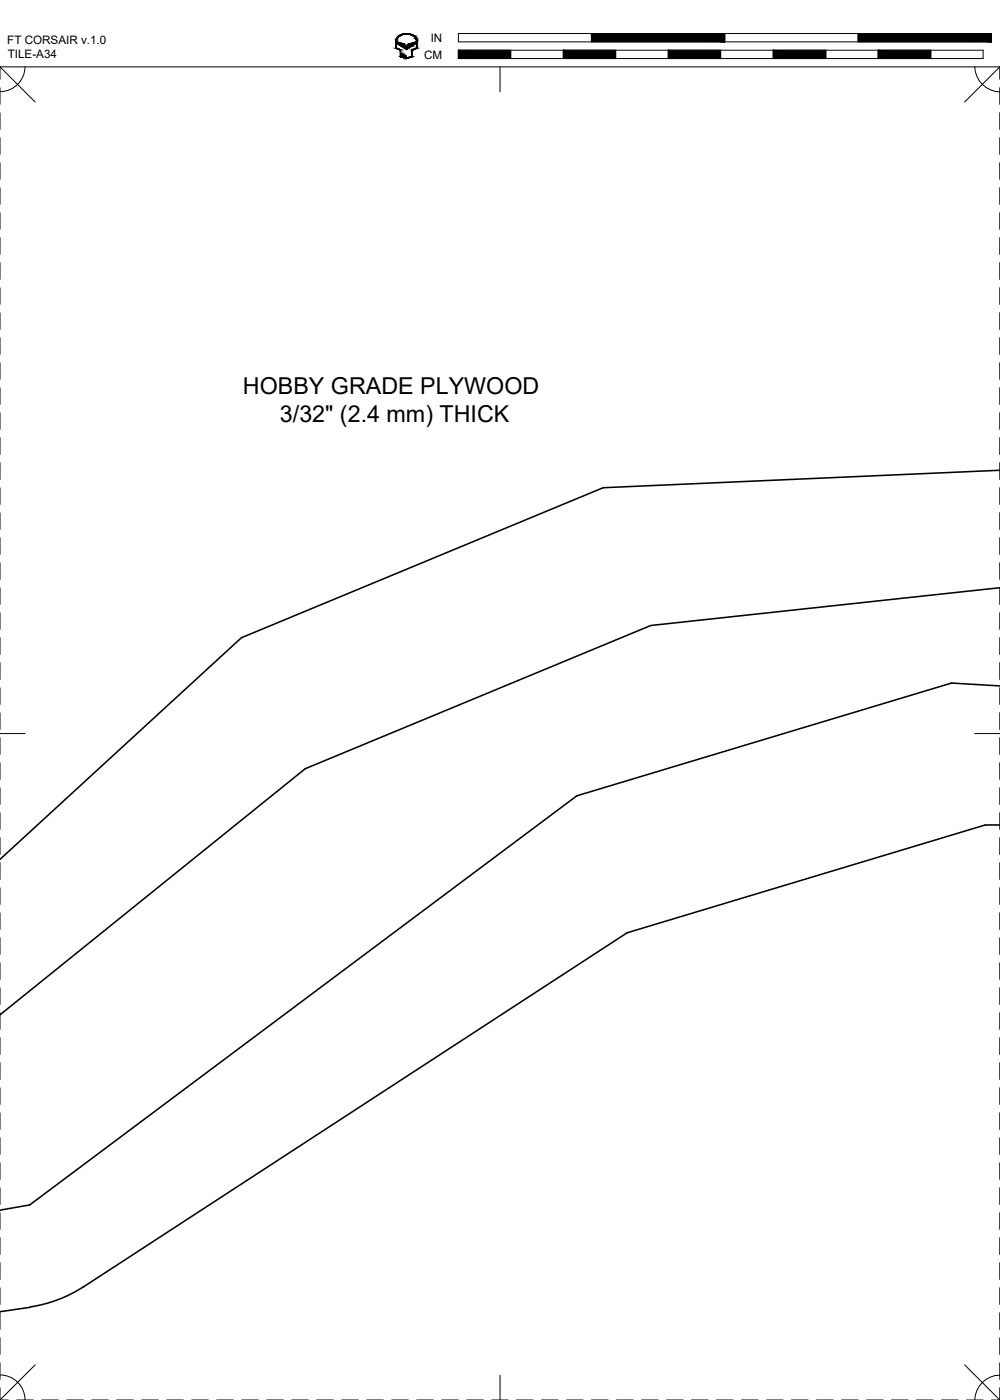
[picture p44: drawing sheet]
<svg xmlns="http://www.w3.org/2000/svg" width="190mm" height="267mm" viewBox="0 0 190 267" stroke-linecap="round" stroke-linejoin="round" font-family="sans-serif">
<defs><g id="words">
<g font-size="4.4">
<text x="46.3" y="75">HOBBY GRADE PLYWOOD</text>
<text x="53.3" y="80.3">3/32&quot; (2.4 mm) THICK</text>
</g>
<g font-size="2.2">
<text x="1.4" y="8.4">FT CORSAIR v.1.0</text>
<text x="1.5" y="11.1">TILE-A34</text>
<text x="80.8" y="11.2">CM</text>
<text x="82.1" y="8">IN</text>
</g>
</g></defs>
<!-- layer: 01 CUT -->
<path d="M190.5 89.6l-75.6 3.3-68.9 28.6-46 42.2M190.5 112l-66.5 7.2-65.9 27.2-58.1 46.9M190.5 130.7l-9.2-.6-71.4 21.5-104.2 77.9-5.7 1M190.5 157.2h-2.8l-68.2 20.5-103.6 67.5M5.8 249l-5.8 .9M15.9 245.1a25.4 25.4 0 0 1-10.1 3.9" fill="none" stroke="#000" stroke-width=".3"/>
<!-- layer: 22 TILED -->
<g fill="none" stroke="#000" stroke-width=".19">
<path d="M0 12.7l6.7 6.7M0 16.7v3.2M4.8 12.7a4.7 4.7 0 0 1-4.8 4.8M75.6 7.9a2 2 0 0 1 3.2-1l.5 .6 .1 1.7-.9 .3v1.3l-1.1 .2-.1-.3v.3h-.2v-.4h-.1v.3h-.1v-.5h-.1v.5l-.2-.1v-.6h-.1v.6h-.1v-1.3l-.9-.3v-1.3M75.7 8l1.3 .4 .2 .4h.4l.2-.4 1.4-.4v.3l-1.8 1.2-1.7-1.2zM75.8 7a2.26 2.26 0 0 1 3.6 .6l.1 1.6-.9 .4v1.2l-1.2 .4-1.1-.4v-1.3l-.9-.3a2.64 2.64 0 0 1 .4-2.2zM87.3 6.4h101.6v1.6h-101.6zM87.3 9.6h100v1.6h-100zM95.3 12.7v4.8M97.3 9.6v1.6M107.3 9.6v1.6M112.7 6.4v1.6"/>
<path d="M117.3 9.6v1.6M127.3 9.6v1.6M137.3 9.6v1.6M138.1 6.4v1.6M147.3 9.6v1.6M157.3 9.6v1.6M163.5 6.4v1.6M167.3 9.6v1.6M177.3 9.6v1.6M185.7 12.7a4.9 4.9 0 0 0 4.8 4.8M190.5 12.7h-190.5v2.4M190.5 12.7l-6.7 6.7"/>
<path d="M190.5 12.7v2.4M190.5 16.7v3.2M0 21.5v3.1M0 26.2v3.2M0 31v3.2M0 35.8v3.1M190.5 21.5v3.1M190.5 26.2v3.2M190.5 31v3.2M190.5 35.8v3.1M0 40.5v3.2M0 45.3v3.2"/>
<path d="M0 50v3.2M0 54.8v3.2M0 59.6v3.1M190.5 40.5v3.2M190.5 45.3v3.2M190.5 50v3.2M190.5 54.8v3.2M190.5 59.6v3.1M0 64.3v3.2M0 69.1v3.2M0 73.9v3.1M0 78.6v3.2"/>
<path d="M190.5 64.3v3.2M190.5 69.1v3.2M190.5 73.9v3.1M190.5 78.6v3.2M0 83.4v3.2M0 88.1v3.2M0 92.9v3.2M0 97.7v3.1M190.5 83.4v3.2M190.5 88.1v3.2M190.5 92.9v3.2M190.5 97.7v3.1"/>
<path d="M0 102.4v3.2M0 107.2v3.2M0 112v3.1M0 116.7v3.2M190.5 102.4v3.2M190.5 107.2v3.2M190.5 112v3.1M190.5 116.7v3.2M0 139.7h4.8M0 121.5v3.2M0 126.3v3.1M0 131v3.2"/>
<path d="M0 135.8v3.2M185.7 139.7h4.8M190.5 121.5v3.2M190.5 126.3v3.1M190.5 131v3.2M190.5 135.8v3.2M0 140.5v3.2M0 145.3v3.2M0 150.1v3.1M0 154.8v3.2M0 159.6v3.2M190.5 140.5v3.2"/>
<path d="M190.5 145.3v3.2M190.5 150.1v3.1M190.5 154.8v3.2M190.5 159.6v3.2M0 164.4v3.1M0 169.1v3.2M0 173.9v3.2M0 178.6v3.2M190.5 164.4v3.1M190.5 169.1v3.2M190.5 173.9v3.2M190.5 178.6v3.2"/>
<path d="M0 183.4v3.2M0 188.2v3.1M0 192.9v3.2M0 197.7v3.2M190.5 183.4v3.2M190.5 188.2v3.1M190.5 192.9v3.2M190.5 197.7v3.2M0 202.5v3.1M0 207.2v3.2M0 212v3.2M0 216.7v3.2"/>
<path d="M190.5 202.5v3.1M190.5 207.2v3.2M190.5 212v3.2M190.5 216.7v3.2M0 221.5v3.2M0 226.3v3.1M0 231v3.2M0 235.8v3.2M190.5 221.5v3.2M190.5 226.3v3.1M190.5 231v3.2M190.5 235.8v3.2"/>
<path d="M0 240.6v3.1M0 245.3v3.2M0 250.1v3.2M0 254.8v3.2M0 259.6v3.2M190.5 240.6v3.1M190.5 245.3v3.2M190.5 250.1v3.2M190.5 254.8v3.2M190.5 259.6v3.2M0 264.4v2.3M0 266.7h1.6"/>
<path d="M0 261.9a4.7 4.7 0 0 1 4.8 4.8M3.2 266.7h3.2M6.7 260l-6.7 6.7M7.9 266.7h3.2M12.7 266.7h3.2M17.5 266.7h3.1M22.2 266.7h3.2M27 266.7h3.2M31.8 266.7h3.1M36.5 266.7h3.2M41.3 266.7h3.2M46 266.7h3.2"/>
<path d="M50.8 266.7h3.2M55.6 266.7h3.1M60.3 266.7h3.2M65.1 266.7h3.2M69.9 266.7h3.1M74.6 266.7h3.2M79.4 266.7h3.2M84.1 266.7h3.2M88.9 266.7h3.2M93.7 266.7h3.1M95.3 262v4.7M98.4 266.7h3.2"/>
<path d="M103.1 266.7h3.2M107.9 266.7h3.2M112.7 266.7h3.1M117.4 266.7h3.2M122.2 266.7h3.2M127 266.7h3.1M131.7 266.7h3.2M136.5 266.7h3.2M141.2 266.7h3.2M146 266.7h3.2M150.8 266.7h3.1M155.5 266.7h3.2"/>
<path d="M160.3 266.7h3.2M165.1 266.7h3.1M169.8 266.7h3.2M174.6 266.7h3.2M179.3 266.7h3.2M183.8 260l6.7 6.7M184.1 266.7h3.2M188.9 266.7h1.6M190.5 262a4.8 4.8 0 0 0-4.8 4.7M190.5 264.4v2.3"/>
</g>
<g fill="#000" stroke="#000" stroke-width=".19">
<path d="M75.7 8l1.1 .3h-1.1zM76.4 8.8h2.1l-1.1 .7zM77 11h.8l-.4 .2zM77 6.4h.8zM78 8.3l1.2-.3v.3z"/>
<path d="M75.4 7.9l.1 1.3v-1.3zM75.4 7.9l.1 1.3h-.1z"/>
<path d="M75.4 9.2h.3zM75.4 9.2h.3z"/>
<path d="M75.5 7.6l.1 .1zM75.5 7.6l.1 .1z"/>
<path d="M75.5 7.7v.2l.1-.2zM75.5 7.7v.2h-.1z"/>
<path d="M75.6 7.4v.2l.1-.2zM75.6 7.4l-.1 .2z"/>
<path d="M75.6 7.3h.1zM75.6 7.3l.1 .1z"/>
<path d="M75.4 9.2l1 .3zM75.4 9.2l1 .3z"/>
<path d="M75.7 7.1v.2l.1-.2zM75.7 7.1v.2h-.1z"/>
<path d="M75.8 7v.1l.1-.1zM75.8 7l-.1 .1z"/>
<path d="M75.9 6.9v.1l.1-.1zM75.8 7l.1-.1z"/>
<path d="M76 6.8v.1l.2-.1zM76 6.8l-.1 .1z"/>
<path d="M76.1 6.7l.1 .1 .1-.1zM76 6.8l.1-.1 .1 .1z"/>
<path d="M76.1 9.5h.3zM76.1 9.5h.3z"/>
<path d="M76.3 9.5l.1 1.3v-1.3zM76.3 9.5l.1 1.3h-.1z"/>
<path d="M76.3 10.8h.1zM76.3 10.8h.1z"/>
<path d="M76.5 10.8h.1zM76.5 10.8h.1z"/>
<path d="M76.3 10.8h.2zM76.3 10.8h.2z"/>
<path d="M76.3 6.6v.1l.2-.1zM76.1 6.7l.2-.1z"/>
<path d="M76.4 6.6h.2zM76.3 6.6h.2z"/>
<path d="M76.5 10.2l.1 .6v-.6zM76.5 10.2l.1 .6h-.1z"/>
<path d="M76.3 10.8h.3zM76.3 10.8h.3zM76.3 10.8h.3zM76.3 10.8h.3z"/>
<path d="M76.3 10.8h.3zM76.3 10.8h.3z"/>
<path d="M76.3 10.8l.5 .1zM76.3 10.8l.5 .1z"/>
<path d="M75.7 8.3l1.3 .1zM75.7 8.3l1.3 .1z"/>
<path d="M76.6 6.5v.1l.3-.1zM76.4 6.6l.2-.1z"/>
<path d="M76.8 10.4l.1 .4v-.4zM76.8 10.4l.1 .4h-.1z"/>
<path d="M76.8 10.8l.1 .1zM76.8 10.8l.1 .1z"/>
<path d="M76.4 10.9h.5zM76.4 10.9h.5z"/>
<path d="M76.5 10.9h.5zM76.5 10.9h.5z"/>
<path d="M77 10.9h.1zM77 10.9h.1z"/>
<path d="M75.8 8.4l1.2 .2v-.2zM75.8 8.4l1.2 .2h-.9z"/>
<path d="M76.1 8.6l1.1 .2-.2-.2zM76.1 8.6l1.1 .2h-.8z"/>
<path d="M76.6 6.5h.5zM76.6 6.5h.3z"/>
<path d="M77 10.6l.1 .3v-.3zM77 10.6l.1 .3h-.1z"/>
<path d="M76.7 10.9l.4 .1zM76.7 10.9l.4 .1z"/>
<path d="M76.8 11h.5zM76.8 11h.5z"/>
<path d="M76.7 6.5h.5zM76.6 6.5h.5z"/>
<path d="M77.3 10.7l.1 .3zM77.3 10.7l.1 .3z"/>
<path d="M77.3 11h.1zM77.3 11h.1z"/>
<path d="M76.9 11h.5zM76.9 11h.5z"/>
<path d="M77 6.4l1.1 .1zM76.7 6.5l.3-.1 1.1 .1z"/>
<path d="M77.5 11h.4zM77.4 11h.4z"/>
<path d="M77.6 6.5h.6zM77.6 6.5h.6z"/>
<path d="M77.7 6.5h.6zM77.7 6.5h.6z"/>
<path d="M78 6.5l.5 .1zM78 6.5l.5 .1z"/>
<path d="M78.3 6.6h.2zM78.3 6.6h.2z"/>
<path d="M78.3 6.6l.5 .1zM78.3 6.6l.5 .1z"/>
<path d="M78.5 9.6l.1 1.2v-1.2zM78.5 9.6l.1 1.2h-.1z"/>
<path d="M78.5 10.8h.1zM78.2 10.8h.4z"/>
<path d="M77.9 11l.7-.2h-.4zM77.5 11l.7-.2-.3 .2z"/>
<path d="M78.6 6.7l.3 .1zM78.6 6.7l.3 .1z"/>
<path d="M78.5 9.5l.1 .1 .2-.1zM78.5 9.5l.1 .1z"/>
<path d="M77.8 8.6l.7 .2 .3-.2zM77.6 8.8l.2-.2 .7 .2z"/>
<path d="M78.7 6.8l.3 .1zM78.7 6.8l.3 .1z"/>
<path d="M78.9 6.9l.2 .1zM78.9 6.9l.2 .1z"/>
<path d="M77.8 8.4l1 .2 .3-.2zM77.8 8.4l1 .2h-1z"/>
<path d="M79 7l.2 .1zM79 7l.2 .1z"/>
<path d="M79.1 7.1l.2 .2zM79.1 7.1l.2 .2z"/>
<path d="M78 8.3h1.2zM77.8 8.4h1.3z"/>
<path d="M79.2 7.3l.1 .1zM79.2 7.3l.1 .1z"/>
<path d="M79.2 7.4l.2 .2zM79.2 7.4l.2 .2z"/>
<path d="M79.3 7.6l.1 .1zM79.3 7.6l.1 .1z"/>
<path d="M79.3 7.7l.2 .2zM79.3 7.7l.2 .2z"/>
<path d="M79.4 7.9l.1 1.3v-1.3zM79.4 7.9l.1 1.3h-.1z"/>
<path d="M79.4 9.2h.1zM79.2 9.2h.3z"/>
<path d="M78.8 9.5l.7-.3h-.3zM78.5 9.5l.7-.3-.4 .3z"/>
<path d="M87.3 9.6l10 1.6v-1.6zM87.3 9.6l10 1.6h-10z"/>
<path d="M107.3 9.6l10 1.6v-1.6zM107.3 9.6l10 1.6h-10z"/>
<path d="M127.3 9.6l10 1.6v-1.6zM127.3 9.6l10 1.6h-10z"/>
<path d="M112.7 6.4l25.4 1.6v-1.6zM112.7 6.4l25.4 1.6h-25.4z"/>
<path d="M147.3 9.6l10 1.6v-1.6zM147.3 9.6l10 1.6h-10z"/>
<path d="M167.3 9.6l10 1.6v-1.6zM167.3 9.6l10 1.6h-10z"/>
<path d="M163.5 6.4l25.4 1.6v-1.6zM163.5 6.4l25.4 1.6h-25.4z"/>
</g>
<use href="#words"/>
</svg>
